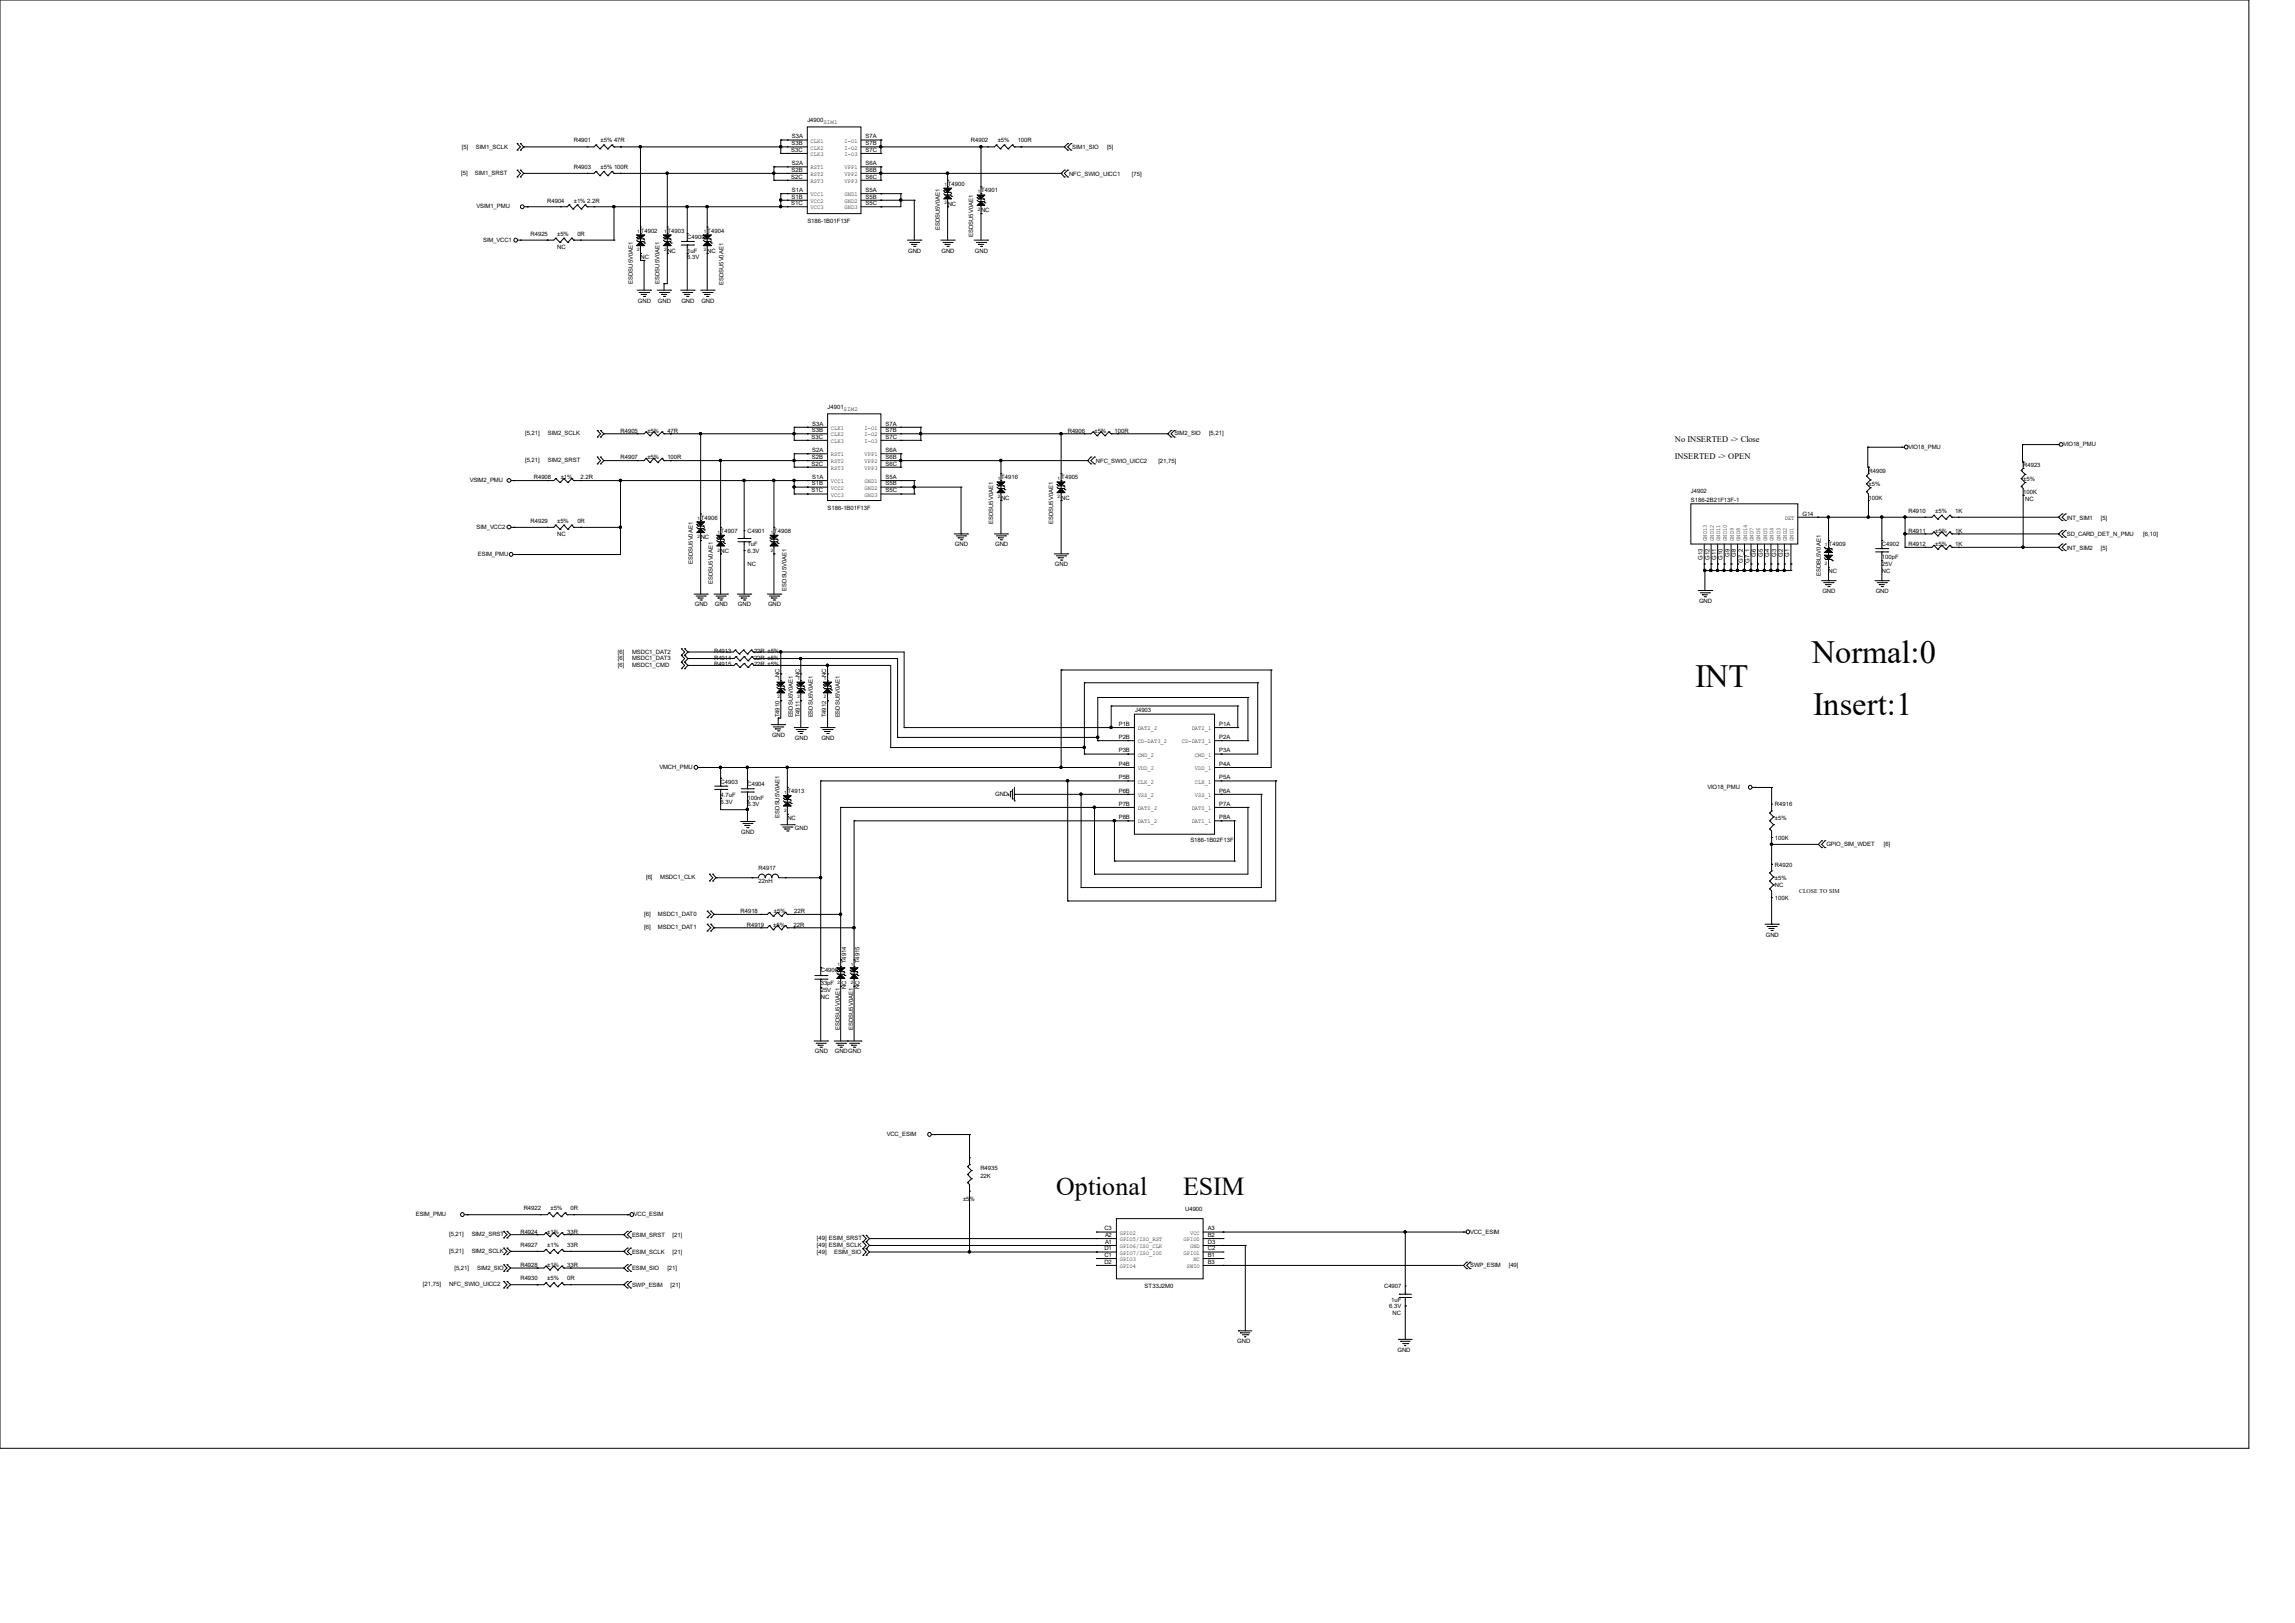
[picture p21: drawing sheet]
<svg xmlns="http://www.w3.org/2000/svg" width="297mm" height="210mm" viewBox="0 0 297 210" stroke-linecap="round" stroke-linejoin="round" font-family="sans-serif">
<defs><g id="words">
<g font-size="4.2">
<text x="219.4" y="88.9">INT</text>
<text x="234.5" y="85.9">Normal:0</text>
<text x="234.7" y="92.5">Insert:1</text>
</g>
<g font-size="3.3">
<text x="136.7" y="154.6">Optional</text>
<text x="153.1" y="154.6">ESIM</text>
</g>
<g font-size="1.1">
<text x="216.7" y="57.2">No INSERTED -&gt; Close</text>
<text x="216.7" y="59.4">INSERTED -&gt; OPEN</text>
</g>
<g font-size=".8">
<text x="102.5" y="17.9">S3A</text>
<text x="104.5" y="15.8">J4900SIM1</text>
<text x="112" y="17.9">S7A</text>
<text x="59.7" y="22.6">[5]</text>
<text x="59.8" y="19.2">[5]</text>
<text x="61.5" y="22.6">SIM1_SRST</text>
<text x="61.6" y="19.2">SIM1_SCLK</text>
<text x="74.3" y="18.4">R4901</text>
<text x="74.3" y="21.9">R4903</text>
<text x="77.7" y="18.4">±5% 47R</text>
<text x="77.7" y="21.9">±5% 100R</text>
<text x="102.4" y="23.1">S2C</text>
<text x="102.4" y="19.6">S3C</text>
<text x="102.5" y="22.2">S2B</text>
<text x="102.5" y="18.8">S3B</text>
<text x="102.5" y="21.4">S2A</text>
<text x="104.9" y="18.5">CLK1</text>
<text x="104.9" y="23.7">RST3</text>
<text x="104.9" y="22.8">RST2</text>
<text x="104.9" y="21.9">RST1</text>
<text x="104.9" y="19.3">CLK2</text>
<text x="104.9" y="20.2">CLK3</text>
<text x="109.3" y="18.5">I-O1</text>
<text x="109.3" y="21.9">VPP1</text>
<text x="109.3" y="22.8">VPP2</text>
<text x="109.3" y="23.7">VPP3</text>
<text x="109.3" y="19.3">I-O2</text>
<text x="109.3" y="20.2">I-O3</text>
<text x="112" y="21.4">S6A</text>
<text x="112" y="22.2">S6B</text>
<text x="112" y="23.1">S6C</text>
<text x="112" y="18.8">S7B</text>
<text x="112" y="19.6">S7C</text>
<text x="125.7" y="18.4">R4902</text>
<text x="129.1" y="18.4">±5%</text>
<text x="131.7" y="18.4">100R</text>
<text x="138.4" y="22.7">NFC_SWIO_UICC1</text>
<text x="138.8" y="19.3">SIM1_SIO</text>
<text x="143.3" y="19.3">[5]</text>
<text x="146.5" y="22.7">[75]</text>
<text x="61.7" y="27">VSIM1_PMU</text>
<text x="70.8" y="26.2">R4904</text>
<text x="74.3" y="26.2">±1% 2.2R</text>
<text x="102.4" y="26.5">S1C</text>
<text x="102.5" y="25.7">S1B</text>
<text x="102.5" y="24.8">S1A</text>
<text x="104.5" y="28.9">S186-1B01F13F</text>
<text x="104.9" y="25.4">VCC1</text>
<text x="104.9" y="26.2">VCC2</text>
<text x="104.9" y="27.1">VCC3</text>
<text x="109.3" y="25.4">GND1</text>
<text x="109.3" y="26.2">GND2</text>
<text x="109.3" y="27.1">GND3</text>
<text x="112" y="24.8">S5A</text>
<text x="112" y="25.7">S5B</text>
<text x="112" y="26.5">S5C</text>
<text x="121.6" y="29.8" transform="rotate(-90 121.6 29.8)">ESDSU5V0AE1</text>
<text x="122.6" y="24">T4900</text>
<text x="122.6" y="26.6">NC</text>
<text x="127" y="24.9">T4901</text>
<text x="127" y="27.5">NC</text>
<text x="62.5" y="31.3">SIM_VCC1</text>
<text x="68.7" y="30.5">R4925</text>
<text x="72.1" y="32.3">NC</text>
<text x="72.1" y="30.5">±5%</text>
<text x="74.7" y="30.5">0R</text>
<text x="82.9" y="30.1">T4902</text>
<text x="82.9" y="33.5">NC</text>
<text x="86.4" y="30.1">T4903</text>
<text x="86.4" y="32.7">NC</text>
<text x="88.9" y="30.9">C4900</text>
<text x="88.9" y="32.7">1uF</text>
<text x="88.9" y="33.5">6.3V</text>
<text x="91.5" y="30.1">T4904</text>
<text x="91.5" y="32.7">NC</text>
<text x="117.5" y="32.7">GND</text>
<text x="121.8" y="32.7">GND</text>
<text x="125.9" y="30.7" transform="rotate(-90 125.9 30.7)">ESDSU5V0AE1</text>
<text x="126.2" y="32.7">GND</text>
<text x="81.9" y="36.7" transform="rotate(-90 81.9 36.7)">ESDSU5V0AE1</text>
<text x="82.6" y="39.2">GND</text>
<text x="85.1" y="39.2">GND</text>
<text x="85.3" y="36.7" transform="rotate(-90 85.3 36.7)">ESDSU5V0AE1</text>
<text x="88.2" y="39.2">GND</text>
<text x="90.8" y="39.2">GND</text>
<text x="93.6" y="36.9" transform="rotate(-90 93.6 36.9)">ESDSU5V0AE1</text>
<text x="107.1" y="53">J4901SIM2</text>
<text x="67.9" y="56.3">[5,21]</text>
<text x="67.9" y="59.8">[5,21]</text>
<text x="70.9" y="56.3">SIM2_SCLK</text>
<text x="70.9" y="59.8">SIM2_SRST</text>
<text x="80.3" y="59.4">R4907</text>
<text x="80.3" y="56">R4905</text>
<text x="83.8" y="59.4">±5%</text>
<text x="83.8" y="56">±5%</text>
<text x="86.4" y="59.4">100R</text>
<text x="86.4" y="56">47R</text>
<text x="105" y="56.8">S3C</text>
<text x="105.1" y="59.4">S2B</text>
<text x="105.1" y="55.9">S3B</text>
<text x="105.1" y="55.1">S3A</text>
<text x="105.1" y="58.5">S2A</text>
<text x="107.5" y="55.6">CLK1</text>
<text x="107.5" y="59.9">RST2</text>
<text x="107.5" y="59.1">RST1</text>
<text x="107.5" y="56.5">CLK2</text>
<text x="107.5" y="57.3">CLK3</text>
<text x="111.9" y="55.6">I-O1</text>
<text x="111.9" y="59.1">VPP1</text>
<text x="111.9" y="59.9">VPP2</text>
<text x="111.9" y="56.5">I-O2</text>
<text x="111.9" y="57.3">I-O3</text>
<text x="114.6" y="55.1">S7A</text>
<text x="114.6" y="58.5">S6A</text>
<text x="114.6" y="59.4">S6B</text>
<text x="114.6" y="55.9">S7B</text>
<text x="114.6" y="56.8">S7C</text>
<text x="138.2" y="56">R4906</text>
<text x="141.7" y="56">±5%</text>
<text x="141.8" y="59.9">NFC_SWIO_UICC2</text>
<text x="144.2" y="56">100R</text>
<text x="149.9" y="59.9">[21,75]</text>
<text x="152" y="56.3">SIM2_SIO</text>
<text x="156.5" y="56.3">[5,21]</text>
<text x="247" y="58.1">VIO18_PMU</text>
<text x="267.1" y="57.7">VIO18_PMU</text>
<text x="60.8" y="62.4">VSIM2_PMU</text>
<text x="69.1" y="62">R4908</text>
<text x="72.6" y="62">±1%</text>
<text x="75.1" y="62">2.2R</text>
<text x="105" y="60.2">S2C</text>
<text x="105" y="63.7">S1C</text>
<text x="105.1" y="62.8">S1B</text>
<text x="105.1" y="62">S1A</text>
<text x="107.1" y="66">S186-1B01F13F</text>
<text x="107.5" y="60.8">RST3</text>
<text x="107.5" y="62.5">VCC1</text>
<text x="107.5" y="63.4">VCC2</text>
<text x="107.5" y="64.3">VCC3</text>
<text x="111.9" y="62.5">GND1</text>
<text x="111.9" y="63.4">GND2</text>
<text x="111.9" y="64.3">GND3</text>
<text x="111.9" y="60.8">VPP3</text>
<text x="114.6" y="62">S5A</text>
<text x="114.6" y="62.8">S5B</text>
<text x="114.6" y="63.7">S5C</text>
<text x="114.6" y="60.2">S6C</text>
<text x="129.5" y="62">T4916</text>
<text x="129.5" y="64.6">NC</text>
<text x="137.3" y="62">T4905</text>
<text x="137.3" y="64.6">NC</text>
<text x="218.8" y="63.8">J4902</text>
<text x="218.8" y="64.9">S186-2B21F13F-1</text>
<text x="241.8" y="61.2">R4909</text>
<text x="241.8" y="64.6">100K</text>
<text x="241.8" y="62.9">±5%</text>
<text x="261.8" y="60.5">R4923</text>
<text x="261.8" y="63.9">100K</text>
<text x="261.8" y="62.2">±5%</text>
<text x="262.1" y="64.8">NC</text>
<text x="61.7" y="68.4">SIM_VCC2</text>
<text x="61.9" y="72">ESIM_PMU</text>
<text x="68.7" y="67.6">R4929</text>
<text x="72.1" y="69.4">NC</text>
<text x="72.1" y="67.6">±5%</text>
<text x="74.7" y="67.6">0R</text>
<text x="90.7" y="67.2">T4906</text>
<text x="90.7" y="69.8">NC</text>
<text x="93.3" y="69">T4907</text>
<text x="93.3" y="71.5">NC</text>
<text x="96.7" y="69">C4901</text>
<text x="96.7" y="70.7">1uF</text>
<text x="96.7" y="71.5">6.3V</text>
<text x="100.2" y="69">T4908</text>
<text x="123.6" y="70.7">GND</text>
<text x="128.5" y="67.8" transform="rotate(-90 128.5 67.8)">ESDSU5V0AE1</text>
<text x="128.8" y="70.7">GND</text>
<text x="136.3" y="67.8" transform="rotate(-90 136.3 67.8)">ESDSU5V0AE1</text>
<text x="220.9" y="70" transform="rotate(-90 220.9 70)">GND13</text>
<text x="221.8" y="70" transform="rotate(-90 221.8 70)">GND12</text>
<text x="222.6" y="70" transform="rotate(-90 222.6 70)">GND11</text>
<text x="223.5" y="70" transform="rotate(-90 223.5 70)">GND10</text>
<text x="224.4" y="70" transform="rotate(-90 224.4 70)">GND9</text>
<text x="225.2" y="70" transform="rotate(-90 225.2 70)">GND8</text>
<text x="226.1" y="70" transform="rotate(-90 226.1 70)">GND14</text>
<text x="226.9" y="70" transform="rotate(-90 226.9 70)">GND7</text>
<text x="227.8" y="70" transform="rotate(-90 227.8 70)">GND6</text>
<text x="228.7" y="70" transform="rotate(-90 228.7 70)">GND5</text>
<text x="229.5" y="70" transform="rotate(-90 229.5 70)">GND4</text>
<text x="230.4" y="70" transform="rotate(-90 230.4 70)">GND3</text>
<text x="231" y="67.3">DET</text>
<text x="231.3" y="70" transform="rotate(-90 231.3 70)">GND2</text>
<text x="232.1" y="70" transform="rotate(-90 232.1 70)">GND1</text>
<text x="233.3" y="66.7">G14</text>
<text x="236.7" y="70.7">T4909</text>
<text x="243.6" y="70.7">C4902</text>
<text x="247" y="69">R4911</text>
<text x="247" y="70.7">R4912</text>
<text x="247" y="66.3">R4910</text>
<text x="250.5" y="69">±5%</text>
<text x="250.5" y="70.7">±5%</text>
<text x="250.5" y="66.3">±5%</text>
<text x="253" y="69">1K</text>
<text x="253" y="70.7">1K</text>
<text x="253" y="66.3">1K</text>
<text x="267.5" y="67.2">INT_SIM1</text>
<text x="267.5" y="69.4">SD_CARD_DET_N_PMU</text>
<text x="267.5" y="71.1">INT_SIM2</text>
<text x="271.9" y="67.2">[5]</text>
<text x="271.9" y="71.1">[5]</text>
<text x="277.4" y="69.4">[6,10]</text>
<text x="89.7" y="73" transform="rotate(-90 89.7 73)">ESDSU5V0AE1</text>
<text x="92.2" y="75.6" transform="rotate(-90 92.2 75.6)">ESDSU5V0AE1</text>
<text x="96.7" y="73.3">NC</text>
<text x="101.8" y="76.4" transform="rotate(-90 101.8 76.4)">ESDSU5V0AE1</text>
<text x="136.5" y="73.3">GND</text>
<text x="220.3" y="72.4" transform="rotate(-90 220.3 72.4)">G13</text>
<text x="221.2" y="72.4" transform="rotate(-90 221.2 72.4)">G12</text>
<text x="222.1" y="72.4" transform="rotate(-90 222.1 72.4)">G11</text>
<text x="222.9" y="72.4" transform="rotate(-90 222.9 72.4)">G10</text>
<text x="223.8" y="72" transform="rotate(-90 223.8 72)">G9</text>
<text x="224.7" y="72" transform="rotate(-90 224.7 72)">G8</text>
<text x="225.6" y="72.9" transform="rotate(-90 225.6 72.9)">G7_2</text>
<text x="226.4" y="72.9" transform="rotate(-90 226.4 72.9)">G7_1</text>
<text x="227.2" y="72" transform="rotate(-90 227.2 72)">G6</text>
<text x="228.1" y="72" transform="rotate(-90 228.1 72)">G5</text>
<text x="229" y="72" transform="rotate(-90 229 72)">G4</text>
<text x="229.9" y="72" transform="rotate(-90 229.9 72)">G3</text>
<text x="230.7" y="72" transform="rotate(-90 230.7 72)">G2</text>
<text x="231.6" y="72" transform="rotate(-90 231.6 72)">G1</text>
<text x="235.6" y="74.6" transform="rotate(-90 235.6 74.6)">ESDBL5V0AE1</text>
<text x="235.9" y="76.7">GND</text>
<text x="236.7" y="74.1">NC</text>
<text x="242.8" y="76.7">GND</text>
<text x="243.6" y="72.4">100pF</text>
<text x="243.6" y="74.1">NC</text>
<text x="243.6" y="73.3">25V</text>
<text x="89.9" y="78.4">GND</text>
<text x="92.5" y="78.4">GND</text>
<text x="95.5" y="78.4">GND</text>
<text x="99.4" y="78.4">GND</text>
<text x="219.9" y="78">GND</text>
<text x="80" y="84.6">[6]</text>
<text x="80" y="85.4">[6]</text>
<text x="80" y="86.3">[6]</text>
<text x="81.8" y="84.6">MSDC1_DAT2</text>
<text x="81.8" y="85.4">MSDC1_DAT3</text>
<text x="81.8" y="86.3">MSDC1_CMD</text>
<text x="92.4" y="84.5">R4913</text>
<text x="92.4" y="85.3">R4914</text>
<text x="92.4" y="86.2">R4915</text>
<text x="97.6" y="84.5">22R ±5%</text>
<text x="97.6" y="85.3">22R ±5%</text>
<text x="97.6" y="86.2">22R ±5%</text>
<text x="100.9" y="87.6" transform="rotate(-90 100.9 87.6)">NC</text>
<text x="103.5" y="87.6" transform="rotate(-90 103.5 87.6)">NC</text>
<text x="106.9" y="87.6" transform="rotate(-90 106.9 87.6)">NC</text>
<text x="99.9" y="95.4">GND</text>
<text x="100.9" y="92.8" transform="rotate(-90 100.9 92.8)">T4910</text>
<text x="102.6" y="92.8" transform="rotate(-90 102.6 92.8)">ESDSU5V0AE1</text>
<text x="102.9" y="95.7">GND</text>
<text x="103.5" y="92.8" transform="rotate(-90 103.5 92.8)">T4911</text>
<text x="105.2" y="92.8" transform="rotate(-90 105.2 92.8)">ESDSU5V0AE1</text>
<text x="106.3" y="95.7">GND</text>
<text x="106.9" y="92.8" transform="rotate(-90 106.9 92.8)">T4912</text>
<text x="108.7" y="92.8" transform="rotate(-90 108.7 92.8)">ESDSU5V0AE1</text>
<text x="144.8" y="93.9">P1B</text>
<text x="144.8" y="95.6">P2B</text>
<text x="146.9" y="92.2">J4903</text>
<text x="147.2" y="94.5">DAT2_2</text>
<text x="154.2" y="94.5">DAT2_1</text>
<text x="157.8" y="93.9">P1A</text>
<text x="157.8" y="95.6">P2A</text>
<text x="85.3" y="99.5">VMCH_PMU</text>
<text x="93.3" y="101.4">C4903</text>
<text x="96.7" y="101.8">C4904</text>
<text x="144.8" y="100.8">P5B</text>
<text x="144.8" y="97.4">P3B</text>
<text x="144.8" y="99.1">P4B</text>
<text x="147.2" y="101.4">CLK_2</text>
<text x="147.2" y="96.2">CD-DAT3_2</text>
<text x="147.2" y="97.9">CMD_2</text>
<text x="147.2" y="99.7">VDD_2</text>
<text x="153" y="96.2">CD-DAT3_1</text>
<text x="154.6" y="101.4">CLK_1</text>
<text x="154.6" y="97.9">CMD_1</text>
<text x="154.6" y="99.7">VDD_1</text>
<text x="157.8" y="100.8">P5A</text>
<text x="157.8" y="97.4">P3A</text>
<text x="157.8" y="99.1">P4A</text>
<text x="93.3" y="103.1">4.7uF</text>
<text x="93.3" y="104">6.3V</text>
<text x="95.9" y="107.9">GND</text>
<text x="96.7" y="103.5">100nF</text>
<text x="96.7" y="104.4">6.3V</text>
<text x="100.9" y="105.8" transform="rotate(-90 100.9 105.8)">ESDSU5V0AE1</text>
<text x="101.9" y="102.6">T4913</text>
<text x="101.9" y="106.1">NC</text>
<text x="102.9" y="107.4">GND</text>
<text x="128.8" y="103">GND</text>
<text x="144.8" y="104.3">P7B</text>
<text x="144.8" y="106">P8B</text>
<text x="144.8" y="102.6">P6B</text>
<text x="147.2" y="104.8">DAT0_2</text>
<text x="147.2" y="106.6">DAT1_2</text>
<text x="147.2" y="103.1">VSS_2</text>
<text x="154.2" y="104.8">DAT0_1</text>
<text x="154.2" y="106.6">DAT1_1</text>
<text x="154.6" y="103.1">VSS_1</text>
<text x="157.8" y="104.3">P7A</text>
<text x="157.8" y="102.6">P6A</text>
<text x="157.8" y="106">P8A</text>
<text x="221" y="102.1">VIO18_PMU</text>
<text x="229.7" y="104.4">R4916</text>
<text x="229.7" y="106.1">±5%</text>
<text x="83.6" y="113.7">[6]</text>
<text x="85.4" y="113.7">MSDC1_CLK</text>
<text x="98.2" y="112.6">R4917</text>
<text x="154.1" y="108.9">S186-1B02F13F</text>
<text x="229.7" y="112.1">R4920</text>
<text x="229.7" y="113.8">±5%</text>
<text x="229.7" y="108.7">100K</text>
<text x="236.4" y="109.5">GPIO_SIM_WDET</text>
<text x="243.8" y="109.5">[6]</text>
<text x="83.4" y="118.5">[6]</text>
<text x="85.1" y="118.5">MSDC1_DAT0</text>
<text x="95.8" y="118.2">R4918</text>
<text x="96.7" y="120">R4919</text>
<text x="98.2" y="114.3">22nH</text>
<text x="100.1" y="120">±5%</text>
<text x="100.2" y="118.2">±5%</text>
<text x="102.7" y="120">22R</text>
<text x="102.8" y="118.2">22R</text>
<text x="229.7" y="116.5">100K</text>
<text x="229.7" y="114.7">NC</text>
<text x="232.8" y="115.6">CLOSE TO SIM</text>
<text x="83.4" y="120.2">[6]</text>
<text x="85.1" y="120.2">MSDC1_DAT1</text>
<text x="106.2" y="125.8">C4906</text>
<text x="109.5" y="124.6" transform="rotate(-90 109.5 124.6)">T4914</text>
<text x="111.3" y="124.6" transform="rotate(-90 111.3 124.6)">T4915</text>
<text x="228.5" y="121.2">GND</text>
<text x="106.2" y="127.5">33pF</text>
<text x="106.2" y="129.2">NC</text>
<text x="106.2" y="128.4">25V</text>
<text x="109.5" y="128" transform="rotate(-90 109.5 128)">NC</text>
<text x="111.3" y="128" transform="rotate(-90 111.3 128)">NC</text>
<text x="105.5" y="136.3">GND</text>
<text x="108" y="136.3">GNDGND</text>
<text x="108.7" y="133.3" transform="rotate(-90 108.7 133.3)">ESDSU5V0AE1</text>
<text x="110.4" y="133.3" transform="rotate(-90 110.4 133.3)">ESDSU5V0AE1</text>
<text x="114.8" y="147">VCC_ESIM</text>
<text x="124.6" y="155.4">±5%</text>
<text x="126.9" y="151.4">R4935</text>
<text x="126.9" y="152.4">22K</text>
<text x="53.8" y="157.4">ESIM_PMU</text>
<text x="58.1" y="160">[5,21]</text>
<text x="61" y="160">SIM2_SRST</text>
<text x="67.4" y="159.6">R4924</text>
<text x="67.4" y="161.3">R4927</text>
<text x="67.8" y="156.6">R4922</text>
<text x="70.8" y="159.6">±1%</text>
<text x="70.8" y="161.3">±1%</text>
<text x="71.3" y="156.6">±5%</text>
<text x="73.4" y="159.6">33R</text>
<text x="73.4" y="161.3">33R</text>
<text x="73.8" y="156.6">0R</text>
<text x="81.8" y="160.1">ESIM_SRST</text>
<text x="82" y="157.4">VCC_ESIM</text>
<text x="87" y="160.1">[21]</text>
<text x="105.7" y="160.5">[49] ESIM_SRST</text>
<text x="105.7" y="161.3">[49] ESIM_SCLK</text>
<text x="142.9" y="159.2">C3</text>
<text x="142.9" y="161.8">D1</text>
<text x="143" y="161">A1</text>
<text x="143" y="160.1">A2</text>
<text x="144.9" y="161.5">GPIO6/ISO_CLK</text>
<text x="144.9" y="160.6">GPIO5/ISO_RST</text>
<text x="144.9" y="159.8">GPIO2</text>
<text x="153.2" y="160.6">GPIO0</text>
<text x="153.4" y="156.8">U4900</text>
<text x="154" y="159.8">VCC</text>
<text x="154" y="161.5">GND</text>
<text x="156.3" y="159.2">A3</text>
<text x="156.3" y="160.1">B2</text>
<text x="156.3" y="161.8">C2</text>
<text x="156.3" y="161">D3</text>
<text x="190.3" y="159.6">VCC_ESIM</text>
<text x="54.7" y="166.5">[21,75]</text>
<text x="58.1" y="162.1">[5,21]</text>
<text x="58.1" y="166.5">NFC_SWIO_UICC2</text>
<text x="58.8" y="164.3">[5,21]</text>
<text x="61" y="162.1">SIM2_SCLK</text>
<text x="61.8" y="164.3">SIM2_SIO</text>
<text x="67.4" y="165.6">R4930</text>
<text x="67.4" y="164">R4928</text>
<text x="70.8" y="165.6">±5%</text>
<text x="70.8" y="164">±1%</text>
<text x="73.4" y="165.6">0R</text>
<text x="73.4" y="164">33R</text>
<text x="81.8" y="162.2">ESIM_SCLK</text>
<text x="81.8" y="164.4">ESIM_SIO</text>
<text x="81.8" y="166.5">SWP_ESIM</text>
<text x="86.4" y="164.4">[21]</text>
<text x="86.8" y="166.5">[21]</text>
<text x="87" y="162.2">[21]</text>
<text x="105.7" y="162.2">[49]</text>
<text x="108" y="162.2">ESIM_SIO</text>
<text x="142.9" y="162.6">C1</text>
<text x="142.9" y="163.5">D2</text>
<text x="144.9" y="163.2">GPIO3</text>
<text x="144.9" y="162.3">GPIO7/ISO_IO0</text>
<text x="144.9" y="164.1">GPIO4</text>
<text x="148.1" y="166.6">ST33J2M0</text>
<text x="153.2" y="162.3">GPIO1</text>
<text x="153.6" y="164.1">SWIO</text>
<text x="154.4" y="163.2">NC</text>
<text x="156.3" y="162.6">B1</text>
<text x="156.3" y="163.5">B3</text>
<text x="179.1" y="166.7">C4907</text>
<text x="190.3" y="164">SWP_ESIM</text>
<text x="195.3" y="164">[49]</text>
<text x="160.1" y="173.8">GND</text>
<text x="179.8" y="169.3">6.3V</text>
<text x="180.1" y="168.4">1uF</text>
<text x="180.2" y="170.1">NC</text>
<text x="180.9" y="174.9">GND</text>
</g>
<g font-size=".6">
<text x="122.2" y="24.1">1</text>
<text x="122.2" y="26.5">2</text>
<text x="126.5" y="25">1</text>
<text x="126.5" y="27.3">2</text>
<text x="82.5" y="30.2">1</text>
<text x="82.5" y="32.5">2</text>
<text x="85.9" y="30.2">1</text>
<text x="85.9" y="32.5">2</text>
<text x="91.1" y="30.2">1</text>
<text x="91.1" y="32.5">2</text>
<text x="129.1" y="62.1">1</text>
<text x="129.1" y="64.5">2</text>
<text x="136.9" y="62.1">1</text>
<text x="136.9" y="64.5">2</text>
<text x="90.3" y="67.3">1</text>
<text x="90.3" y="69.6">2</text>
<text x="92.8" y="69">1</text>
<text x="92.8" y="71.4">2</text>
<text x="99.7" y="69">1</text>
<text x="99.7" y="71.4">2</text>
<text x="236.2" y="70.7">1</text>
<text x="236.2" y="73.1">2</text>
<text x="100.6" y="88.1">1</text>
<text x="103.2" y="88.1">1</text>
<text x="106.6" y="88.1">1</text>
<text x="100.6" y="90.4">2</text>
<text x="103.2" y="90.4">2</text>
<text x="106.6" y="90.4">2</text>
<text x="101.5" y="102.7">1</text>
<text x="101.5" y="105">2</text>
<text x="108.4" y="125">1</text>
<text x="110.1" y="125">1</text>
<text x="108.4" y="127.3">2</text>
<text x="110.1" y="127.3">2</text>
</g>
</g></defs>
<g fill="none" stroke="#000" stroke-width=".13">
<path d="M0 0h291v187.4h-291zM66.9 18.6h.1M66.9 19.4h.1M66.9 18.6l.5 .4-.5 .4M67.4 19.4h.1M67.4 18.6h.1M67.4 18.6l.4 .4M67.8 19h.1M67.8 19l-.4 .4M76 19h.1M77.1 18.8h.1M77.1 18.8l-.2 .2h-9.1"/>
<path d="M77.1 18.8l.5 .5M77.6 19.3h.1M78.1 18.8h.1M78.1 18.8l-.5 .5M78.1 18.8l.6 .5M78.7 19.3h.1M79.2 18.8h.1M79.2 18.8l-.5 .5M79.2 18.8l.3 .2M79.5 19h.1M79.5 19h25M80.3 19h.1"/>
<path d="M82.9 19h.1M82.9 19v14.7M101 18.1h.1M101 19h.1M101 19.9h.1M101 18.1h3.5M101 19.9h3.5M101 18.1v1.8M101.9 18.1h.1M101.9 19h.1M101.9 19.9h.1M104.5 16.4h6.9v11.2h-6.9z"/>
<path d="M111.4 18.1h2.6M111.4 19.9h2.6M114 18.1h.1M114 19h.1M114 19.9h.1M114 18.1v1.8M127 19h.1M127 19v12.1M127.8 19h.1M128.9 18.8h.1M128.9 18.8l-.2 .2h-17.3M128.9 18.8l.6 .5"/>
<path d="M129.5 19.3h.1M130 18.8h.1M130 18.8l-.5 .5M130 18.8l.5 .5M130.5 19.3h.1M131 18.8h.1M131 18.8l-.5 .5M131 18.8l.3 .2M131.3 19h.1M131.3 19h6.5M132.1 19h.1M137.8 19l.4 .4"/>
<path d="M138.2 18.6h.1M138.2 19.4h.1M138.2 18.6l-.4 .4M138.6 19.4h.1M138.6 18.6h.1M138.6 18.6l-.4 .4 .4 .4M66.9 22h.1M66.9 22.9h.1M66.9 22l.5 .4-.5 .5M67.4 31.1h.1M67.4 22.9h.1M67.4 22h.1"/>
<path d="M67.4 22l.4 .4M67.8 22.4h.1M67.8 22.4l-.4 .5M68.2 26.8h.1M70.8 31.1h.1M71.9 30.8h.1M71.9 30.8l-.2 .3h-4.7M71.9 30.8l.6 .6M72.5 31.4h.1M72.6 26.8h.1M73 30.8h.1M73 30.8l-.5 .6"/>
<path d="M73 30.8l.5 .6M73.5 31.4h.1M73.7 26.5h.1M73.7 26.5l-.3 .3h-5.5M73.7 26.5l.5 .6M74 30.8h.1M74 30.8l-.5 .6M74 30.8l.3 .3M74.2 27.1h.1M74.3 31.1h.1M74.3 31.1h5.2M74.7 26.5h.1"/>
<path d="M74.7 26.5l-.5 .6M74.7 26.5l.5 .6M75.1 31.1h.1M75.2 27.1h.1M75.7 26.5h.1M75.7 26.5l-.5 .6M75.7 26.5l.3 .3M76 22.4h.1M76 26.8h.1M76 26.8h28.5M76.9 26.8h.1M77.1 22.2h.1"/>
<path d="M77.1 22.2l-.2 .2h-9.1M77.1 22.2l.5 .5M77.6 22.7h.1M78.1 22.2h.1M78.1 22.2l-.5 .5M78.1 22.2l.6 .5M78.7 22.7h.1M79.2 22.2h.1M79.2 22.2l-.5 .5M79.2 22.2l.3 .2M79.5 22.4h.1M79.5 26.8h.1"/>
<path d="M79.5 31.1h.1M79.5 22.4h25M79.5 26.8v4.3M80.3 22.4h.1M82.4 30.7h.1M82.4 31.1l.1 .1M82.4 30.7l.1 .2M82.5 37.5h1.7M82.5 31.2h.1M82.5 30.9h.1M82.5 31.2h.8M82.5 30.9h.8"/>
<path d="M82.7 37.8h1.2M82.9 30.2h.1M82.9 29.4h.1M82.9 32.8h.1M82.9 33.7h.1M82.9 33.7h.5M83 38.1h.1M83 38.1h.7M83.3 31.2h.1M83.3 30.9h.1M83.3 38.4h.1M83.3 31.2l.1 .3"/>
<path d="M83.3 30.9l.1 .2M83.4 33.7h.1M83.4 33.7v3.8M83.4 38.4h.1M83.4 31.5h.1M83.9 37.8h.1M84.2 37.5h.1M85 37.5h1.8M85.3 37.8h1.2M85.6 38.1h.1M85.6 38.1h.7M85.9 30.7h.1"/>
<path d="M85.9 38.4h.1M85.9 31.1l.1 .1M85.9 30.7l.1 .2M85.9 36.7h.1M85.9 36.7v.8M86 38.4h.1M86 31.2h.1M86 30.9h.1M86 31.2h.7M86 30.9h.7M86.4 30.2h.1M86.4 29.4h.1"/>
<path d="M86.4 32.8h.1M86.4 22.4h.1M86.4 22.4v14.3h-.5M86.5 37.8h.1M86.7 31.2h.1M86.7 30.9h.1M86.7 31.2l.2 .3M86.7 30.9l.2 .2M86.8 37.5h.1M86.9 31.5h.1M88.1 37.5h1.7M88.2 31.2h1.5"/>
<path d="M88.2 31.7h1.5M88.3 37.8h1.2M88.6 38.1h.1M88.6 38.1h.7M88.9 38.4h.1M88.9 31.2h.1M88.9 31.7h.1M88.9 32.8h.1M88.9 30.2h.1M88.9 26.8h.1M88.9 26.8v4.4M88.9 31.7v5.8"/>
<path d="M89 38.4h.1M89.5 37.8h.1M89.7 31.7h.1M89.7 31.2h.1M89.8 37.5h.1M90.7 37.5h1.7M90.9 37.8h1.3M91 30.7h.1M91 31.1l.2 .1M91 30.7l.2 .2M91.2 38.1h.1M91.2 31.2h.1"/>
<path d="M91.2 30.9h.1M91.2 38.1h.7M91.2 31.2h.7M91.2 30.9h.7M91.4 38.4h.2M91.5 30.2h.1M91.5 29.4h.1M91.5 32.8h.1M91.5 26.8h.1M91.5 26.8v10.7M91.6 38.4h.1M91.9 31.2h.1"/>
<path d="M91.9 30.9h.1M91.9 31.2l.2 .3M91.9 30.9l.2 .2M92.1 31.5h.1M92.2 37.8h.1M92.4 37.5h.1M100.2 21.6h.1M100.2 22.4h.1M100.2 23.3h.1M100.2 21.6v1.7M100.2 23.3h4.3M100.2 21.6h4.3"/>
<path d="M101 26.8h.1M101 25.1h.1M101 25.9h.1M101 25.1h3.5M101 25.9h3.5M101 25.1v1.7M101.9 23.3h.1M101.9 25.1h.1M101.9 25.9h.1M101.9 26.8h.1M101.9 22.4h.1M101.9 21.6h.1"/>
<path d="M111.4 22.4h25.9M111.4 25.1h5.2M111.4 23.3h2.6M111.4 21.6h2.6M111.4 25.9h6.9M114 25.1h.1M114 21.6h.1M114 25.9h.1M114 26.8h.1M114 22.4h.1M114 23.3h.1M114 21.6v1.7"/>
<path d="M116.6 25.9h.1M116.6 25.1h.1M116.6 25.1v1.7h-5.2M117.4 31.1h1.8M117.7 31.4h1.2M118 31.6h.1M118 31.6h.7M118.2 31.9h.2M118.3 25.9h.1M118.3 25.9v5.2M118.4 31.9h.1M118.9 31.4h.1"/>
<path d="M119.2 31.1h.1M121.8 31.1h1.7M122 31.4h1.2M122.1 24.7h.1M122.1 25.1l.2 .1M122.1 24.7l.2 .2M122.3 31.6h.1M122.3 25.2h.1M122.3 24.9h.1M122.3 31.6h.7M122.3 25.2h.7M122.3 24.9h.7"/>
<path d="M122.6 31.9h.1M122.6 24.2h.1M122.6 23.3h.1M122.6 26.8h.1M122.6 22.4h.1M122.6 22.4v8.7M122.7 31.9h.1M123 25.2h.1M123 24.9h.1M123 25.2l.1 .2M123 24.9l.1 .2M123.1 25.4h.1"/>
<path d="M123.2 31.4h.1M123.5 31.1h.1M126.1 31.1h1.7M126.4 31.4h1.2M126.4 25.6h.1M126.4 25.9l.2 .2M126.4 25.6l.2 .1M126.6 31.6h.1M126.6 26.1h.1M126.6 25.7h.1M126.6 31.6h.7M126.6 26.1h.7"/>
<path d="M126.6 25.7h.7M126.9 31.9h.1M127 25.1h.1M127 24.2h.1M127 27.6h.1M127 31.9h.1M127.3 26.1h.1M127.3 25.7h.1M127.3 26.1l.2 .1M127.3 25.7l.2 .2M127.5 26.2h.1M127.6 31.4h.1"/>
<path d="M127.8 31.1h.1M137.3 22.4h.1M137.3 22.4l.5 .5M137.8 22h.1M137.8 22.9h.1M137.8 22l-.5 .4M138.2 22.9h.1M138.2 22h.1M138.2 22l-.4 .4 .4 .5M77.3 55.7h.1M77.3 56.6h.1M77.3 59.1h.1"/>
<path d="M77.3 55.7l.4 .4-.4 .5M77.3 59.1l.4 .5-.4 .4M77.7 56.6h.1M77.7 55.7h.1M77.7 59.1h.1M77.7 55.7l.4 .4M77.7 59.1l.4 .5M78.1 56.1h.1M78.1 59.6h.1M78.1 56.1l-.4 .5M78.1 59.6l-.4 .4M82.5 59.6h.1"/>
<path d="M82.5 56.1h.1M83.6 59.3h.1M83.6 55.9h.1M83.6 59.3l-.2 .3h-5.3M83.6 59.3l.5 .6M83.6 55.9l-.2 .2h-5.3M83.6 55.9l.5 .5M84.1 59.9h.1M84.1 56.4h.1M84.6 59.3h.1M84.6 55.9h.1M84.6 59.3l-.5 .6"/>
<path d="M84.6 59.3l.5 .6M84.6 55.9l-.5 .5M84.6 55.9l.5 .5M85.1 59.9h.1M85.1 56.4h.1M85.7 59.3h.1M85.7 55.9h.1M85.7 59.3l-.6 .6M85.7 59.3l.2 .3M85.7 55.9l-.6 .5M85.7 55.9l.2 .2M85.9 59.6h.1"/>
<path d="M85.9 56.1h.1M85.9 59.6h21.2M85.9 56.1h21.2M86.8 59.6h.1M86.8 56.1h.1M90.7 56.1h.1M90.7 56.1v20.8M93.3 59.6h.1M93.3 59.6v17.3M102.8 59.6h.1M102.8 56.1h.1M102.8 55.3h.1"/>
<path d="M102.8 57h.1M102.8 58.7h.1M102.8 55.3h4.3M102.8 58.7h4.3M102.8 57h4.3M102.8 55.3v1.7M102.8 58.7v1.8M104.5 55.3h.1M104.5 59.6h.1M104.5 58.7h.1M104.5 56.1h.1M104.5 57h.1"/>
<path d="M107.1 53.6h6.9v11.2h-6.9zM114 59.6h26.8M114 55.3h5.2M114 58.7h2.6M114 57h5.2M116.6 55.3h.1M116.6 58.7h.1M116.6 59.6h.1M116.6 56.1h.1M116.6 57h.1M116.6 58.7v1.8M119.2 56.1h.1"/>
<path d="M119.2 57h.1M119.2 55.3h.1M119.2 55.3v1.7M129.5 59.6h.1M129.5 59.6v9.5M137.3 56.1h.1M137.3 56.1v15.6M140.3 56.1h.1M140.8 59.6h.1M140.8 59.6l.4 .4M141.2 59.1h.1M141.2 59.1l-.4 .5"/>
<path d="M141.5 55.9h.1M141.5 55.9l-.3 .2h-27.2M141.5 55.9l.5 .5M141.6 59.1h.1M141.6 59.1l-.4 .5 .4 .4M142 56.4h.1M142.5 55.9h.1M142.5 55.9l-.5 .5M142.5 55.9l.5 .5M143 56.4h.1M143.5 55.9h.1M143.5 55.9l-.5 .5"/>
<path d="M143.5 55.9l.3 .2M143.8 56.1h.1M143.8 56.1h7.3M144.7 56.1h.1M151.1 56.1h.1M151.1 56.1l.5 .5M151.6 55.7h.1M151.6 56.6h.1M151.6 55.7l-.5 .4M152 56.6h.1M152 55.7h.1M152 55.7l-.4 .4 .4 .5"/>
<path d="M241.7 57.9h.1M241.7 57.9h4.8M241.7 57.9v2.6h.1M246.1 57.9h.1M261.7 57.5h.1M261.7 59.8h.1M261.7 57.5h4.8M261.7 57.5v2.3M261.8 59.8h.1M261.8 59.8v.8M266.1 57.5h.1M66.5 62.2h.1"/>
<path d="M66.5 68.2h.1M66.8 71.8h.1M70.8 68.2h.1M70.8 62.2h.1M71.9 67.9h.1M71.9 61.9h.1M71.9 61.9l-.2 .3h-5.5M71.9 67.9l-.2 .3h-5.5M71.9 67.9l.6 .6M71.9 61.9l.6 .5M72.5 68.5h.1M72.5 62.4h.1"/>
<path d="M73 67.9h.1M73 61.9h.1M73 67.9l-.5 .6M73 67.9l.5 .6M73 61.9l-.5 .5M73 61.9l.5 .5M73.5 68.5h.1M73.5 62.4h.1M74 67.9h.1M74 61.9h.1M74 67.9l-.5 .6M74 67.9l.3 .3"/>
<path d="M74 61.9l-.5 .5M74 61.9l.3 .3M74.3 68.2h.1M74.3 62.2h.1M74.3 62.2h32.8M74.3 68.2h6M75.1 68.2h.1M75.1 62.2h.1M77.3 60h.1M77.7 60h.1M80.3 62.2h.1M80.3 68.2h.1"/>
<path d="M80.3 62.2v9.6h-13.9M89.8 76.9h1.7M90.1 77.1h1.2M90.2 67.9h.1M90.2 68.2l.1 .2M90.2 67.9l.1 .2M90.3 77.4h.1M90.3 68.4h.1M90.3 68.1h.1M90.3 77.4h.7M90.3 68.4h.7M90.3 68.1h.7"/>
<path d="M90.6 77.6h.2M90.7 67.4h.1M90.7 66.5h.1M90.7 69.9h.1M90.8 77.6h.1M91 68.4h.1M91 68.1h.1M91 68.4l.2 .2M91 68.1l.2 .1M91.2 68.6h.1M91.3 77.1h.1M91.5 76.9h.1"/>
<path d="M92.4 76.9h1.7M92.7 77.1h1.2M92.8 69.6h.1M92.8 69.9l.1 .2M92.8 69.6l.1 .2M92.9 77.4h.1M92.9 70.1h.1M92.9 69.8h.1M92.9 77.4h.7M92.9 70.1h.7M92.9 69.8h.7M93.2 77.6h.1"/>
<path d="M93.3 69.1h.1M93.3 68.2h.1M93.3 71.7h.1M93.3 77.6h.1M93.6 70.1h.1M93.6 69.8h.1M93.6 70.1l.2 .2M93.6 69.8l.2 .1M93.8 70.3h.1M93.9 77.1h.1M94.1 76.9h.1M95.4 76.9h1.8"/>
<path d="M95.5 70.1h1.6M95.5 69.7h1.6M95.7 77.1h1.2M95.9 77.4h.1M95.9 77.4h.7M96.2 77.6h.2M96.3 69.7h.1M96.3 70.1h.1M96.3 71.2h.1M96.3 68.7h.1M96.3 62.2h.1M96.3 62.2v7.5"/>
<path d="M96.3 70.1v6.8M96.4 77.6h.1M96.9 77.1h.1M97.1 70.1h.1M97.1 69.7h.1M97.2 76.9h.1M99.3 76.9h1.7M99.6 77.1h1.2M99.7 69.6h.1M99.7 69.9l.1 .2M99.7 69.6l.1 .2M99.8 77.4h.1"/>
<path d="M99.8 70.1h.1M99.8 69.8h.1M99.8 77.4h.7M99.8 70.1h.7M99.8 69.8h.7M100.1 77.6h.1M100.2 69.1h.1M100.2 68.2h.1M100.2 71.7h.1M100.2 62.2h.1M100.2 62.2v14.7M100.2 77.6h.1"/>
<path d="M100.5 70.1h.1M100.5 69.8h.1M100.5 70.1l.2 .2M100.5 69.8l.2 .1M100.7 70.3h.1M100.8 77.1h.1M101 76.9h.1M102.8 62.2h.1M102.8 60.5h.1M102.8 63h.1M102.8 63.9h.1M102.8 60.5h4.3"/>
<path d="M102.8 63h4.3M102.8 63.9h4.3M102.8 62.2v1.7M104.5 60.5h.1M104.5 62.2h.1M104.5 63h.1M104.5 63.9h.1M114 62.2h4.3M114 60.5h2.6M114 63h10.4M114 63.9h4.3M116.6 62.2h.1"/>
<path d="M116.6 63h.1M116.6 63.9h.1M116.6 60.5h.1M118.3 63h.1M118.3 63.9h.1M118.3 62.2h.1M118.3 62.2v1.7M123.5 69.1h1.7M123.7 69.3h1.3M124 69.6h.1M124 69.6h.7M124.3 69.8h.2"/>
<path d="M124.4 69.1h.1M124.4 63h.1M124.4 63v6.1M124.5 69.8h.1M125 69.3h.1M125.2 69.1h.1M128.7 69.1h1.7M128.9 69.3h1.2M129 62.7h.1M129 63l.2 .2M129 62.7l.2 .2M129.2 69.6h.1"/>
<path d="M129.2 63.2h.1M129.2 62.9h.1M129.2 69.6h.7M129.2 63.2h.7M129.2 62.9h.7M129.5 69.8h.1M129.5 62.2h.1M129.5 61.3h.1M129.5 64.8h.1M129.6 69.8h.1M129.9 63.2h.1M129.9 62.9h.1"/>
<path d="M129.9 63.2l.1 .2M129.9 62.9l.1 .1M130 63.4h.1M130.1 69.3h.1M130.4 69.1h.1M136.4 71.7h1.8M136.7 71.9h1.2M136.8 62.7h.1M136.8 63l.1 .2M136.8 62.7l.1 .2M136.9 72.2h.1M136.9 63.2h.1"/>
<path d="M136.9 62.9h.1M136.9 72.2h.8M136.9 63.2h.8M136.9 62.9h.8M137.2 72.5h.2M137.3 62.2h.1M137.3 61.3h.1M137.3 64.8h.1M137.4 72.5h.1M137.7 63.2h.1M137.7 62.9h.1M137.7 63.2l.1 .2"/>
<path d="M137.7 62.9l.1 .1M137.8 63.4h.1M137.9 71.9h.1M138.2 71.7h.1M141.2 60h.1M141.6 60h.1M218.8 65.2h13.9v5.2h-13.9zM219.8 76.4h1.7M220 76.7h1.2M220.3 77h.1M220.3 77h.7M220.6 73h.1"/>
<path d="M220.6 77.2h.1M220.6 70.4v3.4h11.2M220.6 73.8h.1M220.6 76.4h.1M220.6 73.8v2.6M220.7 77.2h.1M221.2 76.7h.1M221.4 73h.1M221.4 73.8h.1M221.4 70.4v3.4M221.5 76.4h.1M222.3 73h.1"/>
<path d="M222.3 73.8h.1M222.3 70.4v3.4M223.1 73h.1M223.1 73.8h.1M223.1 70.4v3.4M224 73h.1M224 73.8h.1M224 70.4v3.4M224.9 73h.1M224.9 73.8h.1M224.9 70.4v3.4M225.8 73h.1"/>
<path d="M225.8 73.8h.1M225.8 70.4v3.4M226.6 73h.1M226.6 73.8h.1M226.6 70.4v3.4M227.5 73h.1M227.5 73.8h.1M227.5 70.4v3.4M228.3 73h.1M228.3 73.8h.1M228.3 70.4v3.4M229.2 73h.1"/>
<path d="M229.2 73.8h.1M229.2 70.4v3.4M230.1 73h.1M230.1 73.8h.1M230.1 70.4v3.4M230.9 73h.1M230.9 70.4v3.4M231.8 73h.1M231.8 73.8h.1M231.8 70.4v3.4M235.2 66.9h.1M235.8 75.1h1.7"/>
<path d="M236 75.4h1.2M236.1 70.8h.1M236.1 72.2l.2 .2M236.1 70.8l.2 .2M236.3 75.6h.1M236.3 72.4h.1M236.3 71h.1M236.3 75.6h.7M236.3 72.4h.7M236.3 71h.7M236.6 75.9h.1M236.6 70.8h.1"/>
<path d="M236.6 69.9h.1M236.6 73.4h.1M236.6 75.1h.1M236.6 66.9v8.2M236.7 75.9h.1M237 72.4h.1M237 71h.1M237 72.4l.2 .2M237 71l.2 .2M237.2 72.6h.1M237.2 75.4h.1M237.5 75.1h.1"/>
<path d="M241.6 63.6h.1M241.6 62.6h.1M241.6 61.6h.1M241.6 63.6l.2 .3v3M241.6 62.6l.5 .5M241.6 61.6l.5 .5M241.8 61.3h.1M241.8 64.8h.1M241.8 60.5h.1M241.8 66.9h.1M241.8 61.3l-.2 .3M241.8 60.5v.8"/>
<path d="M242.1 63.1h.1M242.1 62.1h.1M242.1 63.1l-.5 .5M242.1 62.1l-.5 .5M242.7 75.1h1.7M242.7 71h1.6M242.7 71.4h1.6M243 75.4h1.1M243.2 75.6h.1M243.2 75.6h.7M243.5 75.9h.1M243.5 71h.1"/>
<path d="M243.5 71.4h.1M243.5 72.6h.1M243.5 69.9h.1M243.5 75.1h.1M243.5 66.9h.1M243.5 66.9v4.1M243.5 71.4v3.7M243.6 75.9h.1M244.1 75.4h.1M244.3 71.4h.1M244.3 71h.1M244.4 75.1h.1"/>
<path d="M246.5 66.9h.1M246.5 69.1h.1M246.5 70.8h.1M246.5 66.9v3.9M249.1 69.1h.1M249.1 70.8h.1M249.1 66.9h.1M250.3 68.8h.1M250.3 70.6h.1M250.3 66.7h.1M250.3 68.8l-.3 .3h-3.5M250.3 68.8l.5 .5"/>
<path d="M250.3 66.7l-.3 .2h-17.3M250.3 70.6l-.3 .2h-3.5M250.3 70.6l.5 .5M250.3 66.7l.5 .5M250.8 69.3h.1M250.8 71.1h.1M250.8 67.2h.1M251.3 68.8h.1M251.3 70.6h.1M251.3 66.7h.1M251.3 68.8l-.5 .5M251.3 68.8l.5 .5"/>
<path d="M251.3 70.6l-.5 .5M251.3 70.6l.5 .5M251.3 66.7l-.5 .5M251.3 66.7l.5 .5M251.8 69.3h.1M251.8 71.1h.1M251.8 67.2h.1M252.3 68.8h.1M252.3 70.6h.1M252.3 66.7h.1M252.3 68.8l-.5 .5M252.3 68.8l.3 .3"/>
<path d="M252.3 70.6l-.5 .5M252.3 70.6l.3 .2M252.3 66.7l-.5 .5M252.3 66.7l.3 .2M252.6 69.1h.1M252.6 70.8h.1M252.6 66.9h.1M252.6 69.1h13.8M252.6 66.9h13.8M252.6 70.8h13.8M253.4 69.1h.1M253.4 70.8h.1"/>
<path d="M253.4 66.9h.1M261.6 62.9h.1M261.6 61.9h.1M261.6 60.9h.1M261.6 62.9l.2 .3v7.6M261.6 61.9l.5 .5M261.6 60.9l.5 .5M261.8 60.6h.1M261.8 64.1h.1M261.8 70.8h.1M261.8 60.6l-.2 .3M262.1 62.4h.1"/>
<path d="M262.1 61.4h.1M262.1 62.4l-.5 .5M262.1 61.4l-.5 .5M266.4 66.9h.1M266.4 69.1h.1M266.4 70.8h.1M266.4 66.9l.5 .5M266.4 69.1l.5 .4M266.4 70.8l.5 .4M266.9 66.5h.1M266.9 67.4h.1M266.9 68.7h.1"/>
<path d="M266.9 69.5h.1M266.9 70.4h.1M266.9 71.2h.1M266.9 66.5l-.5 .4M266.9 68.7l-.5 .4M266.9 70.4l-.5 .4M267.3 67.4h.1M267.3 66.5h.1M267.3 69.5h.1M267.3 68.7h.1M267.3 71.2h.1M267.3 70.4h.1"/>
<path d="M267.3 66.5l-.4 .4 .4 .5M267.3 68.7l-.4 .4 .4 .4M267.3 70.4l-.4 .4 .4 .4M88.2 83.9h.1M88.2 84.8h.1M88.2 85.7h.1M88.2 86.5h.1M88.2 83.9l.4 .5-.4 .4M88.2 84.8l.4 .4-.4 .5M88.2 85.7l.4 .4-.4 .4M88.6 84.8h.1M88.6 83.9h.1"/>
<path d="M88.6 85.7h.1M88.6 86.5h.1M88.6 83.9l.4 .5M88.6 84.8l.4 .4M88.6 85.7l.4 .4M89 84.4h.1M89 85.2h.1M89 86.1h.1M89 84.4l-.4 .4M89 85.2l-.4 .5M89 86.1l-.4 .4M90.3 99.3h56.5"/>
<path d="M90.7 99.3h.1M93.3 99.3v2.4M94.1 84.4h.1M94.1 85.2h.1M94.1 86.1h.1M95.2 84.1h.1M95.2 84.1l-.3 .3h-5.9M95.2 84.1l.5 .5M95.2 85h.1M95.2 85.9h.1M95.2 85l-.2 .2h-6M95.2 85l.6 .5"/>
<path d="M95.2 85.9l-.2 .2h-6M95.2 85.9l.6 .5M95.7 84.6h.1M95.8 85.5h.1M95.8 86.4h.1M96.2 84.1h.1M96.2 84.1l-.5 .5M96.2 84.1l.5 .5M96.3 85h.1M96.3 85.9h.1M96.3 85l-.5 .5M96.3 85l.5 .5"/>
<path d="M96.3 85.9l-.5 .5M96.3 85.9l.5 .5M96.7 84.6h.1M96.7 99.3h.1M96.7 99.3v2.8M96.8 85.5h.1M96.8 86.4h.1M97.2 84.1h.1M97.2 84.1l-.5 .5M97.2 84.1l.3 .3M97.3 85h.1M97.3 85.9h.1"/>
<path d="M97.3 85l-.5 .5M97.3 85l.3 .2M97.3 85.9l-.5 .5M97.3 85.9l.3 .2M97.5 84.4h.1M97.5 84.4h19.5v9.7M97.6 85.2h.1M97.6 86.1h.1M97.6 85.2h18.6v10.2M97.6 86.1h17.7v10.6M98.4 84.4h.1M98.5 85.2h.1"/>
<path d="M98.5 86.1h.1M99.8 93.8h1.8M100.1 94.1h1.2M100.3 94.3h.1M100.3 94.3h.7M100.5 88.6h.1M100.5 88.9l.2 .2M100.5 88.6l.2 .2M100.6 94.6h.2M100.7 89.1h.1M100.7 88.8h.1M100.7 92.9h.1"/>
<path d="M100.7 93.8h.1M100.7 89.1h.7M100.7 88.8h.7M100.7 92.9v.9M100.8 94.6h.1M101 88.1h.1M101 87.2h.1M101 90.7h.1M101 84.4h.1M101 84.4v8.5h-.3M101.3 94.1h.1M101.4 89.1h.1"/>
<path d="M101.4 88.8h.1M101.4 89.1l.2 .2M101.4 88.8l.2 .1M101.6 93.8h.1M101.6 89.3h.1M101.9 99.3h.1M101.9 99.3v7.4M102.8 94.1h1.7M103 94.4h1.2M103.1 88.6h.1M103.1 88.9l.2 .2M103.1 88.6l.2 .2"/>
<path d="M103.3 94.7h.1M103.3 89.1h.1M103.3 88.8h.1M103.3 94.7h.7M103.3 89.1h.7M103.3 88.8h.7M103.5 94.9h.2M103.6 88.1h.1M103.6 87.2h.1M103.6 90.7h.1M103.6 85.2h.1M103.6 85.2v8.9"/>
<path d="M103.7 94.9h.1M104 89.1h.1M104 88.8h.1M104 89.1l.1 .2M104 88.8l.1 .1M104.1 89.3h.1M104.2 94.4h.1M104.5 94.1h.1M106.2 94.1h1.7M106.5 94.4h1.2M106.6 88.6h.1M106.6 88.9l.1 .2"/>
<path d="M106.6 88.6l.1 .2M106.7 94.7h.1M106.7 89.1h.1M106.7 88.8h.1M106.7 94.7h.7M106.7 89.1h.7M106.7 88.8h.7M107 94.9h.2M107.1 88.1h.1M107.1 87.2h.1M107.1 90.7h.1M107.1 86.1h.1"/>
<path d="M107.1 86.1v8M107.2 94.9h.1M107.4 89.1h.1M107.4 88.8h.1M107.4 89.1l.2 .2M107.4 88.8l.2 .1M107.6 89.3h.1M107.7 94.4h.1M107.9 94.1h.1M115.3 96.7h.1M115.3 96.7h25M116.2 95.4h.1"/>
<path d="M116.2 95.4h25.9M117 94.1h.1M117 94.1h29.8M137.3 99.3h.1M137.3 86.7h.1M137.3 86.7v12.6M137.3 86.7h27.2M140.3 96.7h.1M140.3 88.3h.1M140.3 97.6h.1M140.3 97.6h6.5M140.3 88.3h22.5"/>
<path d="M140.3 88.3v9.3M142.1 95.4h.1M142.1 90.3h.1M142.1 95.8h.1M142.1 95.8h4.7M142.1 90.3h19.4M142.1 90.3v5.5M143.8 94.1h.1M143.8 91.4h.1M143.8 91.4h16.4M143.8 91.4v2.7M146 94.1h.1"/>
<path d="M146 95.8h.1M146 97.6h.1M146 99.3h.1M146.8 92.4h10.4v15.5h-10.4zM157.2 94.1h3M157.2 95.8h4.3M158 97.6h.1M158 94.1h.1M158 99.3h.1M158 95.8h.1M160.2 94.1h.1M160.2 91.4h.1"/>
<path d="M160.2 91.4v2.7M161.5 95.8h.1M161.5 90.3h.1M161.5 90.3v5.5M162.8 88.3h.1M162.8 88.3v9.3h-5.6M164.5 86.7h.1M164.5 86.7v12.6h-7.3M91.5 117.9h.1M91.5 118.7h.1M91.5 119.6h.1M91.5 117.9l.5 .4-.5 .4"/>
<path d="M91.5 119.6l.5 .5-.5 .4M91.8 113.1h.1M91.8 114h.1M91.8 113.1l.4 .5-.4 .4M92 118.7h.1M92 117.9h.1M92 119.6h.1M92 117.9l.4 .4M92 119.6l.4 .5M92.2 114h.1M92.2 113.1h.1M92.2 113.1l.5 .5"/>
<path d="M92.4 118.3h.1M92.4 118.3l-.4 .4M92.5 102.2h1.6M92.5 101.7h1.6M92.7 113.6h.1M92.7 113.6l-.5 .4M93.3 101.7h.1M93.3 102.2h.1M93.3 103.3h.1M93.3 100.7h.1M93.3 102.2v2.6h3.4M94.1 102.2h.1"/>
<path d="M94.1 101.7h.1M95.8 106.3h1.8M95.9 102.5h1.6M95.9 102.1h1.6M96.1 106.6h1.2M96.4 106.8h.1M96.4 106.8h.7M96.6 107.1h.2M96.7 102.1h.1M96.7 102.5h.1M96.7 103.6h.1M96.7 101h.1"/>
<path d="M96.7 104.8h.1M96.7 102.5v3.8M96.8 107.1h.1M97.3 106.6h.1M97.3 113.6h.1M97.5 102.5h.1M97.5 102.1h.1M97.6 106.3h.1M98.5 118.3h.1M99 113.6a.42 .42 0 0 0-.4-.5 .42 .42 0 0 0-.4 .5h-5.5M99.6 119.8h.1M99.6 118.1h.1"/>
<path d="M99.6 119.8l-.3 .3h-6.9M99.6 119.8l.5 .5M99.6 118.1l-.3 .2h-6.9M99.6 118.1l.5 .5M99.9 113.6a.4 .4 0 0 0-.4-.5 .4 .4 0 0 0-.4 .5M100.1 118.6h.1M100.6 119.8h.1M100.6 118.1h.1M100.6 119.8l-.5 .5M100.6 119.8l.5 .5M100.6 118.1l-.5 .5M100.6 118.1l.5 .5"/>
<path d="M100.8 113.6a.42 .42 0 0 0-.5-.5 .42 .42 0 0 0-.4 .5M100.8 113.6h5.4M101 106.7h1.8M101.1 118.6h.1M101.3 107h1.2M101.4 103.3h.1M101.4 103.6l.2 .2M101.4 103.3l.2 .2M101.6 107.3h.1M101.6 103.8h.1M101.6 103.5h.1M101.6 107.3h.6"/>
<path d="M101.6 103.8h.6M101.6 103.5h.6M101.6 113.6h.1M101.6 119.8h.1M101.6 118.1h.1M101.6 119.8l-.5 .5M101.6 119.8l.3 .3M101.6 118.1l-.5 .5M101.6 118.1l.3 .2M101.8 107.5h.2M101.9 118.3h.1M101.9 102.8h.1"/>
<path d="M101.9 101.9h.1M101.9 105.4h.1M101.9 118.3h6.9M102 107.5h.1M102.2 103.8h.1M102.2 103.5h.1M102.2 103.8l.2 .2M102.2 103.5l.2 .1M102.4 104h.1M102.5 107h.1M102.8 106.7h.1M102.8 118.3h.1"/>
<path d="M106.2 113.6h.1M106.2 101h.1M106.2 101v25.2M106.2 101h40.6M108.8 118.3h.1M108.8 104.5h.1M108.8 104.5v30.2M108.8 104.5h38M110.5 106.2h.1M110.5 106.2v28.5M110.5 106.2h36.3M130.5 102.9h.1"/>
<path d="M130.5 102.7v.2M130.8 102.4h.1M130.8 102.4v.7M131 103.4h.1M131 102.2v1.2M131.3 103.6h.1M131.3 102.8h.1M131.3 101.9v1.7M131.3 102.8h15.5M138.2 116.6h.1M138.2 101h.1M138.2 101v15.6"/>
<path d="M139.9 114.9h.1M139.9 102.8h.1M139.9 102.8v12.1M141.6 104.5h.1M141.6 113.1h.1M141.6 104.5v8.6M144.2 111.4h.1M144.2 106.2h.1M144.2 106.2v5.2M144.2 111.4h15.6M146 101h.1M146 104.5h.1"/>
<path d="M146 106.2h.1M146 102.8h.1M157.2 101h7.9M157.2 104.5h4.3M157.2 106.2h2.6M157.2 102.8h6M158 101h.1M158 104.5h.1M158 102.8h.1M158 106.2h.1M159.8 111.4h.1M159.8 106.2h.1"/>
<path d="M159.8 106.2v5.2M161.5 104.5h.1M161.5 104.5v8.6h-19.9M163.2 102.8h.1M163.2 102.8v12.1h-23.3M165.1 101h.1M165.1 101v15.6h-26.9M226.8 101.9h2.5M227.1 101.9h.1M228.4 119.6h1.8M228.7 119.9h1.2M229 115h.1"/>
<path d="M229 114h.1M229 112.9h.1M229 107.3h.1M229 106.2h.1M229 105.2h.1M229 115l.3 .3v4.3M229 114l.5 .5M229 112.9l.5 .6M229 107.3l.3 .2v5.2M229 106.2l.5 .5M229 105.2l.5 .5M229.3 112.7h.1"/>
<path d="M229.3 116.2h.1M229.3 111.8h.1M229.3 104.9h.1M229.3 108.4h.1M229.3 104.1h.1M229.3 119.6h.1M229.3 109.3h.1M229.3 101.9h.1M229.3 112.7l-.3 .2M229.3 101.9v3M229.3 104.9l-.3 .3M229.3 109.3h6"/>
<path d="M229.5 114.5h.1M229.5 113.5h.1M229.5 106.7h.1M229.5 105.7h.1M229.5 114.5l-.5 .5M229.5 113.5l-.5 .5M229.5 106.7l-.5 .6M229.5 105.7l-.5 .5M229.9 119.9h.1M230.2 119.6h.1M235.3 109.3l.5 .4M235.8 108.8h.1"/>
<path d="M235.8 109.7h.1M235.8 108.8l-.5 .5M236.2 109.7h.1M236.2 108.8h.1M236.2 108.8l-.4 .5 .4 .4M91.5 120.5h.1M92 120.5h.1M92.4 120.1h.1M92.4 120.1l-.4 .4M98.5 120.1h.1M100.1 120.3h.1M101.1 120.3h.1"/>
<path d="M101.9 120.1h.1M101.9 120.1h8.6M102.8 120.1h.1M105.4 134.7h1.7M105.5 126.7h1.5M105.5 126.2h1.5M105.6 135h1.2M105.9 135.3h.1M105.9 135.3h.7M106.1 135.5h.2M106.2 126.2h.1M106.2 126.7h.1"/>
<path d="M106.2 127.8h.1M106.2 125.2h.1M106.2 126.7v8M106.3 135.5h.1M106.8 135h.1M107 126.7h.1M107 126.2h.1M107.1 134.7h.1M107.9 134.7h3.5M108.2 135h1.2M108.3 125.6h.1M108.3 125.9l.2 .2"/>
<path d="M108.3 125.6l.2 .1M108.5 135.3h.1M108.5 126.1h.1M108.5 125.7h.1M108.5 135.3h.7M108.5 126.1h.7M108.5 125.7h.7M108.7 135.5h.2M108.8 125.1h.1M108.8 124.2h.1M108.8 127.6h.1M108.9 135.5h.1"/>
<path d="M109.2 126.1h.1M109.2 125.7h.1M109.2 126.1l.1 .1M109.2 125.7l.1 .2M109.3 126.2h.1M109.4 135h.1M109.7 134.7h.1M109.9 135h1.2M110 125.6h.1M110 125.9l.2 .2M110 125.6l.2 .1M110.2 135.3h.1"/>
<path d="M110.2 126.1h.1M110.2 125.7h.1M110.2 135.3h.7M110.2 126.1h.7M110.2 125.7h.7M110.4 135.5h.2M110.5 125.1h.1M110.5 124.2h.1M110.5 127.6h.1M110.5 120.1h.1M110.6 135.5h.1M110.9 126.1h.1"/>
<path d="M110.9 125.7h.1M110.9 126.1l.1 .1M110.9 125.7l.1 .2M111 126.2h.1M111.1 135h.1M111.4 134.7h.1M228.9 120.1h.1M228.9 120.1h.7M229.2 120.4h.2M229.4 120.4h.1M60.5 157.2h.1M65.2 159.3h.1"/>
<path d="M65.2 159.3l.4 .5-.4 .4M65.6 159.3h.1M65.6 159.3l.5 .5M66.1 159.8l-.5 .4M69.5 159.8h.1M69.9 157.2h.1M70.7 159.5h.1M70.7 159.5l-.3 .3h-4.3M70.7 159.5l.5 .5M71.1 156.9h.1M71.1 156.9l-.3 .3h-10.7M71.1 156.9l.5 .5"/>
<path d="M71.6 157.4h.1M71.7 159.5h.1M71.7 159.5l-.5 .5M71.7 159.5l.5 .5M72.1 156.9h.1M72.1 156.9l-.5 .5M72.1 156.9l.5 .5M72.6 157.4h.1M72.7 159.5h.1M72.7 159.5l-.5 .5M72.7 159.5l.3 .3M73 159.8h.1"/>
<path d="M73 159.8h7.7M73.2 156.9h.1M73.2 156.9l-.6 .5M73.2 156.9l.2 .3M73.4 157.2h.1M73.4 157.2h8.1M73.8 159.8h.1M74.3 157.2h.1M80.7 159.8h.1M80.7 159.8l.5 .4M81.2 157.2h.1M81.2 159.3h.1"/>
<path d="M81.2 159.3l-.5 .5M81.6 159.3h.1M81.6 159.3l-.4 .5 .4 .4M111.7 159.9h.1M111.7 159.9l.4 .4-.4 .4M112.1 159.9h.1M112.1 159.9l.4 .4M120.6 146.8h4.9M120.9 146.8h.1M125.2 153h.1M125.2 152h.1M125.2 151h.1"/>
<path d="M125.2 153l.3 .3v8.7M125.2 152l.5 .5M125.2 151l.5 .5M125.5 150.7h.1M125.5 154.1h.1M125.5 149.8h.1M125.5 146.8h.1M125.5 150.7l-.3 .3M125.5 146.8v3.9M125.7 152.5h.1M125.7 151.5h.1M125.7 152.5l-.5 .5"/>
<path d="M125.7 151.5l-.5 .5M141.9 159.4h.1M141.9 159.4h2.6M144.5 157.7h11.2v7.8h-11.2zM155.7 159.4h34M158.3 159.4h.1M181.9 159.4h.1M181.9 159.4v8.1M189.4 159.4h.1M65.2 160.2h.1M65.2 161.5h.1M65.2 162.3h.1"/>
<path d="M65.2 163.7h.1M65.2 164.5h.1M65.2 165.8h.1M65.2 166.7h.1M65.2 161.5l.4 .4-.4 .4M65.2 163.7l.4 .4-.4 .4M65.2 165.8l.4 .4-.4 .5M65.6 160.2h.1M65.6 162.3h.1M65.6 161.5h.1M65.6 164.5h.1M65.6 163.7h.1"/>
<path d="M65.6 166.7h.1M65.6 165.8h.1M65.6 161.5l.5 .4M65.6 163.7l.5 .4M65.6 165.8l.5 .4M66.1 161.9h.1M66.1 161.9l-.5 .4M66.1 164.1l-.5 .4M66.1 166.2l-.5 .5M69.5 166.2h.1M69.5 161.9h.1M69.5 164.1h.1"/>
<path d="M70.7 166h.1M70.7 161.7h.1M70.7 163.8h.1M70.7 166l-.3 .2h-4.3M70.7 166l.5 .5M70.7 161.7l-.3 .2h-4.3M70.7 161.7l.5 .5M70.7 163.8l-.3 .3h-4.3M70.7 163.8l.5 .5M71.2 166.5h.1M71.2 160h.1M71.2 162.2h.1"/>
<path d="M71.2 164.3h.1M71.7 166h.1M71.7 161.7h.1M71.7 163.8h.1M71.7 166l-.5 .5M71.7 166l.5 .5M71.7 161.7l-.5 .5M71.7 161.7l.5 .5M71.7 163.8l-.5 .5M71.7 163.8l.5 .5M72.2 166.5h.1M72.2 160h.1"/>
<path d="M72.2 162.2h.1M72.2 164.3h.1M72.7 166h.1M72.7 161.7h.1M72.7 163.8h.1M72.7 166l-.5 .5M72.7 166l.3 .2M72.7 161.7l-.5 .5M72.7 161.7l.3 .2M72.7 163.8l-.5 .5M72.7 163.8l.3 .3M73 166.2h.1"/>
<path d="M73 161.9h.1M73 164.1h.1M73 166.2h7.7M73 161.9h7.7M73 164.1h7.7M73.8 166.2h.1M73.8 161.9h.1M73.8 164.1h.1M80.7 166.2h.1M80.7 164.1h.1M80.7 161.9h.1M80.7 161.9l.5 .4"/>
<path d="M80.7 164.1l.5 .4M80.7 166.2l.5 .5M81.2 160.2h.1M81.2 161.5h.1M81.2 162.3h.1M81.2 163.7h.1M81.2 164.5h.1M81.2 165.8h.1M81.2 166.7h.1M81.2 161.5l-.5 .4M81.2 163.7l-.5 .4M81.2 165.8l-.5 .4"/>
<path d="M81.6 160.2h.1M81.6 162.3h.1M81.6 161.5h.1M81.6 164.5h.1M81.6 163.7h.1M81.6 166.7h.1M81.6 165.8h.1M81.6 161.5l-.4 .4 .4 .4M81.6 163.7l-.4 .4 .4 .4M81.6 165.8l-.4 .4 .4 .5M111.7 160.7h.1M111.7 161.6h.1"/>
<path d="M111.7 162.4h.1M111.7 160.7l.4 .5-.4 .4M111.7 161.6l.4 .4-.4 .4M112.1 160.7h.1M112.1 161.6h.1M112.1 162.4h.1M112.1 160.7l.4 .5M112.1 161.6l.4 .4M112.5 160.3h.1M112.5 161.2h.1M112.5 160.3l-.4 .4M112.5 161.2l-.4 .4"/>
<path d="M112.5 162l-.4 .4M112.5 161.2h32M112.5 160.3h32M112.5 162h32M125.5 162h.1M141.9 161.2h.1M141.9 160.3h.1M141.9 162.9h.1M141.9 162h.1M141.9 163.7h.1M141.9 162.9h2.6M141.9 163.7h2.6"/>
<path d="M155.7 161.2h5.5M155.7 160.3h2.6M155.7 162.9h2.6M155.7 163.7h33.7M155.7 162h2.6M158.3 162.9h.1M158.3 160.3h.1M158.3 163.7h.1M158.3 162h.1M158.3 161.2h.1M160.3 172.2h.1M160.3 172.2h1.7"/>
<path d="M160.5 172.5h.1M160.5 172.5h1.3M160.8 172.7h.7M161.1 173h.1M161.2 161.2h.1M161.2 161.2v11M161.5 172.7h.1M181 173.3h.1M181 173.3h1.8M181.1 167.9h.1M181.1 167.5h.1M181.1 167.9h1.6"/>
<path d="M181.1 167.5h1.6M181.3 173.6h.1M181.3 173.6h1.2M181.5 173.9h.7M181.8 174.1h.1M181.9 167.5h.1M181.9 167.9h.1M181.9 169h.1M181.9 166.4h.1M181.9 167.9v5.4M182.2 173.9h.1M189.4 163.7l.4 .5"/>
<path d="M189.8 163.3h.1M189.8 164.2h.1M189.8 163.3l-.4 .4M190.2 164.2h.1M190.2 163.3h.1M190.2 163.3l-.4 .4 .4 .5"/>
<circle cx="66.7" cy="31.1" r=".24"/>
<circle cx="67.6" cy="26.7" r=".24"/>
<circle cx="246.7" cy="57.8" r=".24"/>
<circle cx="266.8" cy="57.5" r=".24"/>
<circle cx="65.9" cy="68.2" r=".24"/>
<circle cx="65.9" cy="62.2" r=".24"/>
<circle cx="66.1" cy="71.7" r=".24"/>
<circle cx="90.1" cy="99.3" r=".24"/>
<circle cx="226.5" cy="101.9" r=".24"/>
<circle cx="59.8" cy="157.2" r=".24"/>
<circle cx="81.8" cy="157.2" r=".24"/>
<circle cx="120.3" cy="146.8" r=".24"/>
<circle cx="190" cy="159.4" r=".24"/>
</g>
<g fill="#000" stroke="#000" stroke-width=".13">
<path d="M82.9 31.2l.5 .6h-1z" fill-rule="evenodd"/>
<path d="M82.4 30.4h1l-.5 .5z" fill-rule="evenodd"/>
<path d="M86.4 31.2l.5 .6h-1z" fill-rule="evenodd"/>
<path d="M85.9 30.4h1l-.5 .5z" fill-rule="evenodd"/>
<path d="M91.5 31.2l.6 .6h-1.1z" fill-rule="evenodd"/>
<path d="M91 30.4h1.1l-.6 .5z" fill-rule="evenodd"/>
<path d="M122.6 25.2l.5 .5h-1z" fill-rule="evenodd"/>
<path d="M122.1 24.3h1l-.5 .6z" fill-rule="evenodd"/>
<path d="M127 26.1l.5 .5h-1.1z" fill-rule="evenodd"/>
<path d="M126.4 25.2h1.1l-.5 .5z" fill-rule="evenodd"/>
<path d="M90.2 68.9l.5-.5 .5 .5z" fill-rule="evenodd"/>
<path d="M90.2 67.5h1l-.5 .6z" fill-rule="evenodd"/>
<path d="M93.3 70.1l.5 .6h-1z" fill-rule="evenodd"/>
<path d="M92.8 69.3h1l-.5 .5z" fill-rule="evenodd"/>
<path d="M100.2 70.1l.5 .6h-1z" fill-rule="evenodd"/>
<path d="M99.7 69.3h1l-.5 .5z" fill-rule="evenodd"/>
<path d="M129.5 63.2l.5 .6h-1z" fill-rule="evenodd"/>
<path d="M129 62.4h1l-.5 .5z" fill-rule="evenodd"/>
<path d="M137.3 63.2l.5 .6h-1z" fill-rule="evenodd"/>
<path d="M136.8 62.4h1l-.5 .5z" fill-rule="evenodd"/>
<path d="M221.3 73.7h.2v.2h-.2z" fill-rule="evenodd"/>
<path d="M221.3 73.7h.2v.2h-.2z" fill-rule="evenodd"/>
<path d="M225.6 73.7h.2v.2h-.2z" fill-rule="evenodd"/>
<path d="M225.6 73.7h.2v.2h-.2z" fill-rule="evenodd"/>
<path d="M229.9 73.7h.3v.2h-.3z" fill-rule="evenodd"/>
<path d="M229.9 73.7h.3v.2h-.3z" fill-rule="evenodd"/>
<path d="M236.1 71.8h1.1l-.6 .6z" fill-rule="evenodd"/>
<path d="M236.1 71.5l.5-.5 .6 .5z" fill-rule="evenodd"/>
<path d="M101 89.1l.6 .6h-1.1z" fill-rule="evenodd"/>
<path d="M100.5 88.3h1.1l-.6 .5z" fill-rule="evenodd"/>
<path d="M103.6 89.1l.5 .6h-1z" fill-rule="evenodd"/>
<path d="M103.1 88.3h1l-.5 .5z" fill-rule="evenodd"/>
<path d="M107.1 89.1l.5 .6h-1z" fill-rule="evenodd"/>
<path d="M106.6 88.3h1l-.5 .5z" fill-rule="evenodd"/>
<path d="M101.4 104.3l.5-.5 .5 .5z" fill-rule="evenodd"/>
<path d="M101.4 103h1l-.5 .5z" fill-rule="evenodd"/>
<path d="M108.8 126.1l.5 .5h-1z" fill-rule="evenodd"/>
<path d="M108.3 125.2h1l-.5 .5z" fill-rule="evenodd"/>
<path d="M110.5 126.1l.5 .5h-1z" fill-rule="evenodd"/>
<path d="M110 125.2h1l-.5 .5z" fill-rule="evenodd"/>
<circle cx="82.9" cy="19" r=".15"/>
<circle cx="101" cy="19" r=".15"/>
<circle cx="114" cy="19" r=".15"/>
<circle cx="126.9" cy="19" r=".15"/>
<circle cx="79.4" cy="26.7" r=".15"/>
<circle cx="86.3" cy="22.4" r=".15"/>
<circle cx="88.9" cy="26.7" r=".15"/>
<circle cx="91.5" cy="26.7" r=".15"/>
<circle cx="100.1" cy="22.4" r=".15"/>
<circle cx="101" cy="25.9" r=".15"/>
<circle cx="101" cy="26.7" r=".15"/>
<circle cx="114" cy="22.4" r=".15"/>
<circle cx="116.6" cy="25.9" r=".15"/>
<circle cx="122.6" cy="22.4" r=".15"/>
<circle cx="90.7" cy="56.1" r=".15"/>
<circle cx="93.2" cy="59.6" r=".15"/>
<circle cx="102.8" cy="56.1" r=".15"/>
<circle cx="102.8" cy="59.6" r=".15"/>
<circle cx="116.6" cy="59.6" r=".15"/>
<circle cx="119.1" cy="56.1" r=".15"/>
<circle cx="129.5" cy="59.6" r=".15"/>
<circle cx="137.3" cy="56.1" r=".15"/>
<circle cx="80.3" cy="68.2" r=".15"/>
<circle cx="80.3" cy="62.2" r=".15"/>
<circle cx="96.3" cy="62.2" r=".15"/>
<circle cx="100.1" cy="62.2" r=".15"/>
<circle cx="102.8" cy="62.2" r=".15"/>
<circle cx="102.8" cy="63" r=".15"/>
<circle cx="118.3" cy="63" r=".15"/>
<circle cx="220.6" cy="73.8" r=".15"/>
<circle cx="222.3" cy="73.8" r=".15"/>
<circle cx="223.1" cy="73.8" r=".15"/>
<circle cx="224" cy="73.8" r=".15"/>
<circle cx="224.9" cy="73.8" r=".15"/>
<circle cx="226.6" cy="73.8" r=".15"/>
<circle cx="227.4" cy="73.8" r=".15"/>
<circle cx="228.3" cy="73.8" r=".15"/>
<circle cx="229.2" cy="73.8" r=".15"/>
<circle cx="230.9" cy="73.8" r=".15"/>
<circle cx="236.6" cy="66.9" r=".15"/>
<circle cx="241.8" cy="66.9" r=".15"/>
<circle cx="243.5" cy="66.9" r=".15"/>
<circle cx="246.5" cy="66.9" r=".15"/>
<circle cx="246.5" cy="69.1" r=".15"/>
<circle cx="261.8" cy="70.8" r=".15"/>
<circle cx="93.2" cy="99.3" r=".15"/>
<circle cx="96.7" cy="99.3" r=".15"/>
<circle cx="101" cy="84.3" r=".15"/>
<circle cx="101.9" cy="99.3" r=".15"/>
<circle cx="103.6" cy="85.2" r=".15"/>
<circle cx="107.1" cy="86.1" r=".15"/>
<circle cx="137.3" cy="99.3" r=".15"/>
<circle cx="140.3" cy="96.7" r=".15"/>
<circle cx="142" cy="95.4" r=".15"/>
<circle cx="143.8" cy="94.1" r=".15"/>
<circle cx="96.7" cy="104.7" r=".15"/>
<circle cx="106.2" cy="113.6" r=".15"/>
<circle cx="108.8" cy="118.3" r=".15"/>
<circle cx="138.2" cy="101" r=".15"/>
<circle cx="139.9" cy="102.8" r=".15"/>
<circle cx="141.6" cy="104.5" r=".15"/>
<circle cx="144.2" cy="106.2" r=".15"/>
<circle cx="229.3" cy="109.2" r=".15"/>
<circle cx="110.5" cy="120" r=".15"/>
<circle cx="181.8" cy="159.4" r=".15"/>
<circle cx="125.5" cy="162" r=".15"/>
</g>
<use href="#words"/>
</svg>
